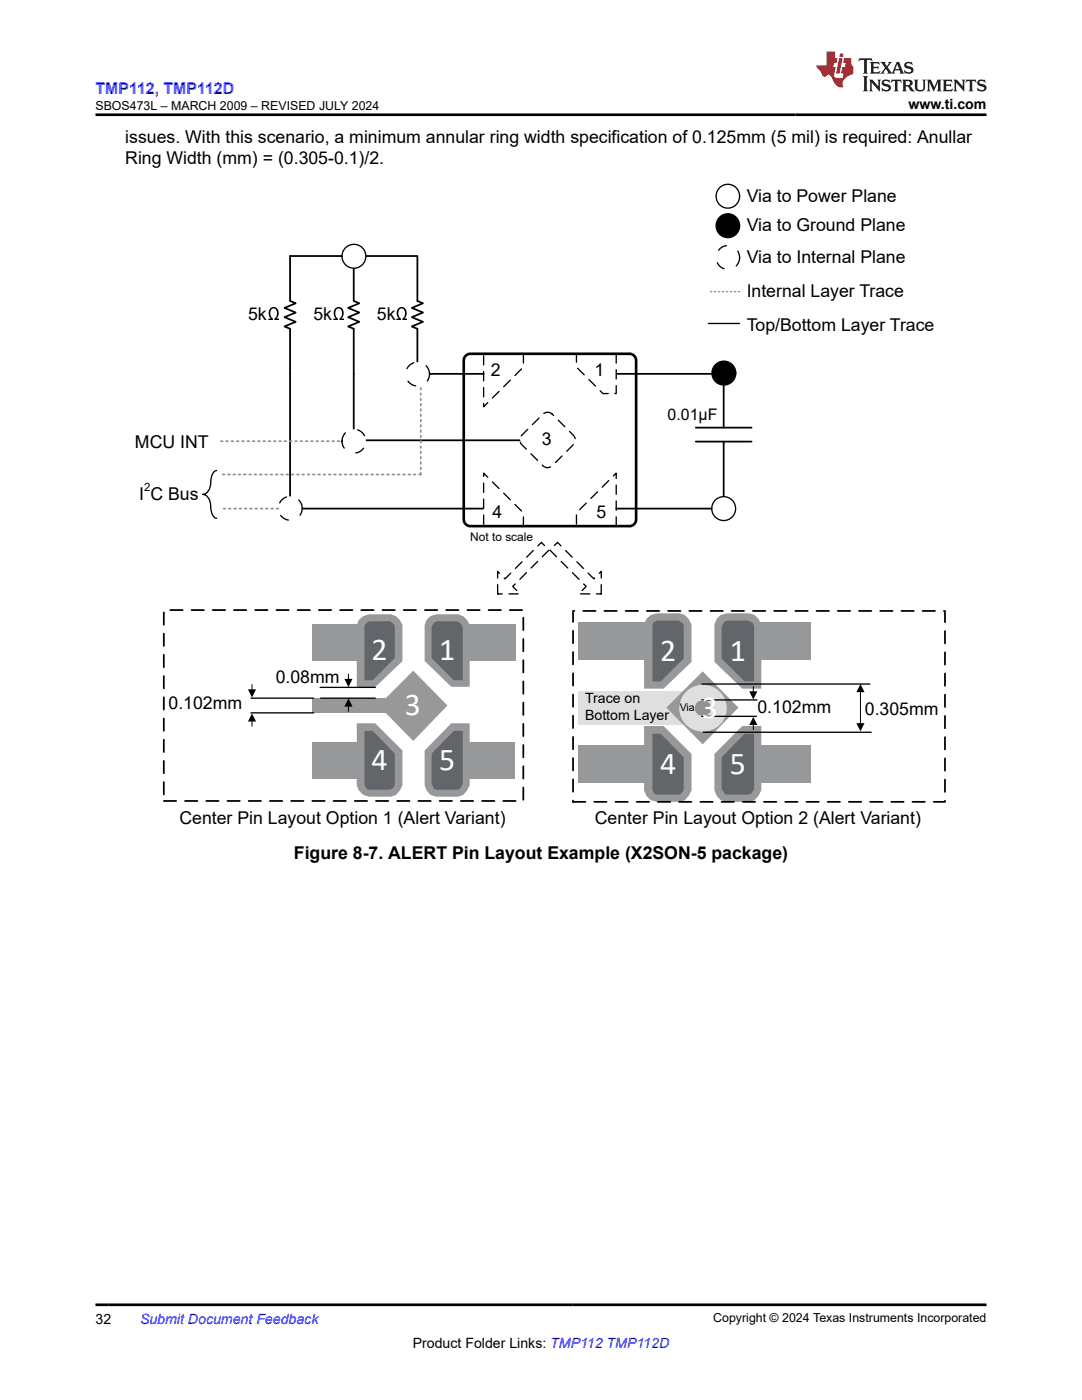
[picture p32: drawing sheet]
<svg xmlns="http://www.w3.org/2000/svg" width="216mm" height="279mm" viewBox="0 0 216 279" stroke-linecap="round" stroke-linejoin="round" font-family="sans-serif">
<defs><g id="words">
<g font-size="6.3" fill="#fff">
<text x="74.1" y="131.8">2</text>
<text x="87.6" y="131.8">1</text>
<text x="131.7" y="131.8">2</text>
<text x="145.6" y="131.8">1</text>
<text x="80.8" y="142.8">3</text>
<text x="140.1" y="143.2">3</text>
<text x="74.1" y="153.6">4</text>
<text x="87.6" y="153.6">5</text>
<text x="131.7" y="154.4">4</text>
<text x="145.6" y="154.4">5</text>
</g>
<g font-size="3.5">
<text x="25" y="28.5">issues. With this scenario, a minimum annular ring width specification of 0.125mm (5 mil) is required: Anullar</text>
<text x="25" y="32.8">Ring Width (mm) = (0.305-0.1)/2.</text>
<text x="149" y="40.2">Via to Power Plane</text>
<text x="149" y="46.1">Via to Ground Plane</text>
<text x="149" y="52.5">Via to Internal Plane</text>
<text x="149" y="59.3">Internal Layer Trace</text>
<text x="49.5" y="63.8">5k</text>
<text x="62.5" y="63.9">5k</text>
<text x="75.2" y="63.8">5k</text>
<text x="149" y="66">Top/Bottom Layer Trace</text>
<text x="98" y="75">2</text>
<text x="118.6" y="75">1</text>
<text x="26.9" y="89.4">MCU INT</text>
<text x="108.1" y="88.9">3</text>
<text x="27.8" y="99.7">I C Bus</text>
<text x="98.3" y="103.3">4</text>
<text x="119" y="103.3">5</text>
<text x="55" y="136.4">0.08mm</text>
<text x="33.6" y="141.5">0.102mm</text>
<text x="151.1" y="142.2">0.102mm</text>
<text x="172.6" y="142.7">0.305mm</text>
<text x="35.8" y="164.4">Center Pin Layout Option 1 (Alert Variant)</text>
<text x="118.7" y="164.5">Center Pin Layout Option 2 (Alert Variant)</text>
<text x="58.6" y="171.4">Figure 8-7. ALERT Pin Layout Example (X2SON-5 package)</text>
</g>
<text font-size="3.2" fill="#00f" x="19" y="18.7">TMP112, TMP112D</text>
<text font-size="3.2" x="133.2" y="83.9">0.01µF</text>
<g font-size="2.8">
<text x="181.3" y="21.8">www.ti.com</text>
<text x="116.7" y="140.4">Trace on</text>
<text x="116.7" y="143.8">Bottom Layer</text>
<text x="19" y="264.2">32</text>
<text x="82.4" y="269">Product Folder Links: TMP112 TMP112D</text>
</g>
<text font-size="2.8" fill="#00f" x="27.9" y="264.2">Submit Document Feedback</text>
<g font-size="2.5">
<text x="19.1" y="21.9">SBOS473L – MARCH 2009 – REVISED JULY 2024</text>
<text x="142.3" y="263.9">Copyright © 2024 Texas Instruments Incorporated</text>
</g>
<text font-size="2.4" x="93.8" y="108">Not to scale</text>
<text font-size="2.3" x="28.8" y="98">2</text>
<text font-size="2.1" x="135.6" y="142">Via</text>
</g></defs>
<path d="M115 70.6h8v7.9h-2.7l-5.3-5.2z" fill="none" stroke="#000" stroke-width=".26" stroke-dasharray="1.9 1.3"/>
<path d="M96.5 70.6h7.9v2.7l-7.9 7.9z" fill-rule="evenodd" fill="#fff"/>
<path d="M96.5 70.6h7.9v2.7l-7.9 7.9z" fill="none" stroke="#000" stroke-width=".26" stroke-dasharray="1.9 1.3"/>
<path d="M104.1 86.9l4.2-4.2a1.32 1.32 0 0 1 1.9 0l4.2 4.2a1.32 1.32 0 0 1 0 1.8l-4.2 4.2a1.32 1.32 0 0 1-1.9 0l-4.2-4.2a1.32 1.32 0 0 1 0-1.8z" fill-rule="evenodd" fill="#fff"/>
<path d="M104.1 86.9l4.2-4.2a1.32 1.32 0 0 1 1.9 0l4.2 4.2a1.32 1.32 0 0 1 0 1.8l-4.2 4.2a1.32 1.32 0 0 1-1.9 0l-4.2-4.2a1.32 1.32 0 0 1 0-1.8z" fill="none" stroke="#000" stroke-width=".26" stroke-dasharray="1.9 1.3"/>
<path d="M96.5 94.4l7.9 8v2.6h-7.9z" fill-rule="evenodd" fill="#fff"/>
<path d="M96.5 94.4l7.9 8v2.6h-7.9z" fill="none" stroke="#000" stroke-width=".26" stroke-dasharray="1.9 1.3"/>
<path d="M123 94.4v10.6h-8v-2.6z" fill-rule="evenodd" fill="#fff"/>
<path d="M123 94.4v10.6h-8v-2.6z" fill="none" stroke="#000" stroke-width=".26" stroke-dasharray="1.9 1.3"/>
<path d="M93.1 70.9l.8-.3h31.7a1.32 1.32 0 0 1 1.3 1.3v31.8a1.32 1.32 0 0 1-1.3 1.3h-31.7a1.32 1.32 0 0 1-1.4-1.3v-31.8l.1-.4z" fill="none" stroke="#000" stroke-width=".53"/>
<path d="M123.2 74.6h20.9M144.4 77v8.3M138.8 88.1h11.2M138.8 85.3h11.2M144.4 88.1v11.2M123 101.5h20.9" fill="none" stroke="#000" stroke-width=".35"/>
<circle cx="144.4" cy="74.5" r="2.38" fill="#000"/>
<circle cx="144.4" cy="74.5" r="2.38" fill="none" stroke="#000" stroke-width=".26"/>
<circle cx="144.4" cy="101.5" r="2.38" fill="#fff"/>
<circle cx="144.4" cy="101.5" r="2.38" fill="none" stroke="#000" stroke-width=".26"/>
<path d="M70.6 51.2v8.9l1.1 .4-2.2 1 2.2 .9-2.2 .9 2.2 .9-2.2 1 1.1 .4v22.3h33.1M83.3 51.1h-25.4v9l1.1 .4-2.2 1 2.2 .9-2.2 .9 2.2 .9-2.2 1 1.1 .4v35.9h38.5M83.3 51.2v8.9l1.1 .4-2.2 1 2.2 .9-2.2 .9 2.2 .9-2.2 1 1.1 .4v9h13.2" fill="none" stroke="#000" stroke-width=".35"/>
<circle cx="70.6" cy="51.1" r="2.38" fill="#fff"/>
<circle cx="70.6" cy="51.1" r="2.38" fill="none" stroke="#000" stroke-width=".26"/>
<path d="M71.9 88.1h-28.5" fill="none" stroke="#919191" stroke-width=".35" stroke-dasharray=".4 .7"/>
<circle cx="70.6" cy="88.1" r="2.38" fill="#fff"/>
<path d="M68.2 88.1a2.38 2.38 0 0 1 3.5-2.2 2.38 2.38 0 0 1 .4 4 2.38 2.38 0 0 1-3.8-1.3l-.1-.5" fill="none" stroke="#000" stroke-width=".26" stroke-dasharray="1.9 2.6"/>
<circle cx="83.3" cy="74.7" r="2.38" fill="#fff"/>
<path d="M85.7 74.7a2.38 2.38 0 0 0-3.4-2.2 2.38 2.38 0 0 0-.5 4 2.38 2.38 0 0 0 3.8-1.3l.1-.5" fill="none" stroke="#000" stroke-width=".26" stroke-dasharray="1.9 2.6"/>
<circle cx="57.9" cy="101.4" r="2.38" fill="#fff"/>
<path d="M60.3 101.4a2.38 2.38 0 0 0-3.4-2.1 2.38 2.38 0 0 0-.5 4 2.38 2.38 0 0 0 3.8-1.3l.1-.6" fill="none" stroke="#000" stroke-width=".26" stroke-dasharray="1.9 2.6"/>
<path d="M84 94.7h-39.6M84 94.7v-17.7M55.5 101.5h-11.4" fill="none" stroke="#919191" stroke-width=".35" stroke-dasharray=".4 .7"/>
<path d="M43.2 93.9a2.13 2.13 0 0 0-1.2 2.4 2.11 2.11 0 0 1-1.5 2.4 2.11 2.11 0 0 1 1.5 2.4 2.13 2.13 0 0 0 1.2 2.3" fill="none" stroke="#000" stroke-width=".26"/>
<g fill="#97989a">
<path d="M62.3 139.3h15.2v2.8h-15.2z" fill-rule="evenodd"/>
<path d="M71.2 144.3h3.7l5.4 5.5v6.9l-.5 1-.8 .9-1 .4h-4.4l-1.1-.4-.9-.9-.4-1z" fill-rule="evenodd"/>
<path d="M71.6 123.7l.9-.7 1.1-.4h4.4l1 .4 .8 .7 .5 1v7.3l-5.4 5.1h-3.7v-12.4z" fill-rule="evenodd"/>
<path d="M90 144.3h3.7v12.4l-.5 1-.7 .9-1.1 .4h-4.4l-1.1-.4-.8-.9-.4-1v-6.9z" fill-rule="evenodd"/>
<path d="M85.1 123.7l.8-.7 1.1-.4h4.4l1.1 .4 .7 .7 .5 1v12.4h-3.7l-5.3-5.2v-7.2z" fill-rule="evenodd"/>
<path d="M75.5 140.8l7-6.9 6.8 6.9-6.8 7.1z" fill-rule="evenodd"/>
<path d="M73.6 149.6h4.3v4.3h-4.3z" fill-rule="evenodd"/>
<path d="M87.1 149.6h4.2v4.3h-4.2z" fill-rule="evenodd"/>
<path d="M87.1 127.8h4.2v4.2h-4.2z" fill-rule="evenodd"/>
<path d="M73.6 127.8h4.3v4.2h-4.3z" fill-rule="evenodd"/>
</g>
<g fill="#62656a">
<path d="M72.7 145.9h1.7l4.4 4.5v6.1l-.1 .5-.5 .5-.4 .1h-4.1l-.5-.1-.4-.5-.1-.5z" fill-rule="evenodd"/>
<path d="M73.2 124.2l.5-.2h4.1l.9 .6 .1 .5v6.2l-4.4 4.4h-1.7v-10.6l.1-.5z" fill-rule="evenodd"/>
<path d="M90.6 145.9h1.7v10.4a1.56 1.56 0 0 1-1.1 1.3h-3.9l-.7-.1-.5-1v-6.1z" fill-rule="evenodd"/>
<path d="M86.6 124.2l.7-.2h3.9l.9 .6 .2 .5v10.6h-1.7l-4.5-4.4v-6.2z" fill-rule="evenodd"/>
</g>
<g fill="#97989a">
<path d="M62.3 148.1h9.2v7.3h-9.2z" fill-rule="evenodd"/>
<path d="M62.3 124.5h9.8v7.2h-9.8z" fill-rule="evenodd"/>
<path d="M93.1 124.5h9.8v7.3h-9.8z" fill-rule="evenodd"/>
<path d="M92.8 148.2h9.8v7.3h-9.8z" fill-rule="evenodd"/>
</g>
<path d="M50.1 139.3h12.5M63.9 137.2h11M64 139.3h10.9M50.1 142.3h12.5" fill="none" stroke="#000" stroke-width=".26"/>
<path d="M50.3 136.6v1.1M69.5 134.5v1.1M50.3 143.9v1M69.5 140.9v1.1" fill="none" stroke="#000" stroke-width=".2"/>
<path d="M49.5 137.6h1.6l-.8 1.6zM68.7 135.5h1.6l-.8 1.6zM50.3 142.4l.8 1.6h-1.6zM69.5 139.4l.8 1.6h-1.6z" fill="#000"/>
<path d="M32.7 121.8h71.7v38.1h-71.7z" fill="none" stroke="#000" stroke-width=".35" stroke-dasharray="2.5 1.8"/>
<path d="M115.3 137.9h22.3v6.7h-22.3z" fill-rule="evenodd" fill="#dfdfdf"/>
<g fill="#97989a">
<path d="M128.5 144.9h3.9l5.6 5.6v7.2l-.6 1.1-.7 .9-1.1 .3h-4.5l-1.2-.3-.9-.9-.5-1.1z" fill-rule="evenodd"/>
<path d="M129 123.5l.9-.8 1.2-.3h4.5l1.1 .3 .7 .8 .6 1.1v7.5l-5.6 5.3h-3.9v-12.8z" fill-rule="evenodd"/>
<path d="M142.6 150.5l5.5-5.6h3.8v12.8l-.5 1.1-.8 .9-1 .3h-4.6l-1.2-.3-.8-.9-.4-1.1z" fill-rule="evenodd"/>
<path d="M143 123.5l.8-.8 1.2-.3h4.6l1 .3 .8 .8 .5 1.1v12.8h-3.8l-5.5-5.3v-7.5z" fill-rule="evenodd"/>
</g>
<circle cx="140.2" cy="141.2" r="4.5" fill="#cbcbcb"/>
<circle cx="140.2" cy="141.2" r="1.46" fill="#a5958c"/>
<g fill="#97989a">
<path d="M133 141.2l7.2-7.2 7.1 7.2-7.1 7.4z" fill-rule="evenodd"/>
<path d="M131.1 150.3h4.4v4.5h-4.4z" fill-rule="evenodd"/>
<path d="M145.1 150.3h4.4v4.5h-4.4z" fill-rule="evenodd"/>
<path d="M145.1 127.8h4.4v4.3h-4.4z" fill-rule="evenodd"/>
<path d="M131.1 127.8h4.4v4.3h-4.4z" fill-rule="evenodd"/>
</g>
<g fill="#62656a">
<path d="M130.2 146.4h1.7l4.5 4.7v6.4l-.1 .4-.5 .6-.4 .1h-4.2l-.6-.1-.3-.6-.1-.4z" fill-rule="evenodd"/>
<path d="M130.6 124.1l.6-.2h4.2l.9 .5 .1 .6v6.4l-4.5 4.6h-1.7v-11l.1-.6z" fill-rule="evenodd"/>
<path d="M148.6 146.4h1.9v11a1.52 1.52 0 0 1-1.3 1.2l-4.6-.1-.6-1v-6.4z" fill-rule="evenodd"/>
<path d="M144.6 124.1l.6-.2h4l1 .5 .3 .6v11h-1.9l-4.6-4.6v-6.4z" fill-rule="evenodd"/>
</g>
<circle cx="140.3" cy="141.3" r="4.7" fill="#dfdfdf"/>
<g fill="#97989a">
<path d="M115.3 124.2h13.8v7.5h-13.8z" fill-rule="evenodd"/>
<path d="M151.6 124.2h10.2v7.5h-10.2z" fill-rule="evenodd"/>
<path d="M115.3 148.7h13.8v7.5h-13.8z" fill-rule="evenodd"/>
<path d="M151.6 148.7h10.2v7.5h-10.2z" fill-rule="evenodd"/>
</g>
<path d="M140 139.7h11.1M140.1 136.5h33.5M140 143h11M140.3 146.1h33.5" fill="none" stroke="#000" stroke-width=".26"/>
<path d="M150.3 137v1.1M171.7 138.1v6.3M150.3 144.6v1" fill="none" stroke="#000" stroke-width=".2"/>
<path d="M149.5 138h1.6l-.8 1.6zM171.7 136.5l.8 1.6h-1.6zM150.3 143.1l.8 1.6h-1.6zM170.9 144.3h1.6l-.8 1.6z" fill="#000"/>
<path d="M114.3 121.9h74.3v38.1h-74.3z" fill="none" stroke="#000" stroke-width=".35" stroke-dasharray="2.5 1.8"/>
<circle cx="140.3" cy="141.3" r="1.61" fill="#919191"/>
<path d="M147.6 58.2h-6.3" fill="none" stroke="#919191" stroke-width=".26" stroke-dasharray=".3 .5"/>
<path d="M141.3 64.6h6.3" fill="none" stroke="#000" stroke-width=".26"/>
<circle cx="145.2" cy="39.2" r="2.35" fill="#fff"/>
<circle cx="145.2" cy="39.2" r="2.35" fill="none" stroke="#000" stroke-width=".26"/>
<circle cx="145.2" cy="51.4" r="2.35" fill="#fff"/>
<path d="M147.6 51.4a2.35 2.35 0 0 1-3.4 2.1 2.35 2.35 0 0 1-.4-4 2.35 2.35 0 0 1 3.7 1.3l.1 .6" fill="none" stroke="#000" stroke-width=".26" stroke-dasharray="1.9 2.6"/>
<circle cx="145.2" cy="45.1" r="2.35" fill="#000"/>
<circle cx="145.2" cy="45.1" r="2.35" fill="none" stroke="#000" stroke-width=".26"/>
<path d="M109.7 109.8l1.5-1.6 7.3 7.3 1.5-1.5v4.5h-4.5l1.5-1.5z" fill-rule="evenodd" fill="#fff"/>
<path d="M109.7 109.8l1.5-1.6 7.3 7.3 1.5-1.5v4.5h-4.5l1.5-1.5z" fill="none" stroke="#000" stroke-width=".26" stroke-dasharray="1.9 1.3"/>
<path d="M99.3 114l1.5 1.5 7.2-7.3 1.6 1.6-7.3 7.2 1.5 1.5h-4.5z" fill-rule="evenodd" fill="#fff"/>
<path d="M99.3 114l1.5 1.5 7.2-7.3 1.6 1.6-7.3 7.2 1.5 1.5h-4.5z" fill="none" stroke="#000" stroke-width=".26" stroke-dasharray="1.9 1.3"/>
<path d="M171.5 11.6l-.2 .6 .5-.2h.6v.1v2.2l-.2 .4h1l-.2-.4v-2.2v-.1h.5l.6 .2-.2-.6zM173.6 12.4l.2 .3v1.6l-.2 .4h1.9l.1-.6a1.08 1.08 0 0 1-1.3 .2v-.7h.6l.4 .2v-.7l-.4 .2h-.6v-.5l.2-.2a1 1 0 0 1 1 .3l-.1-.5zM175.7 12.4l.9 1.1-1 1.2h.9l-.2-.2 .5-.8 .4 .8-.2 .2h1.6l-.2-.2 .2-.5h.9l.1 .5-.1 .2h.9l-.2-.4-.8-1.9h-.5l-.9 2.1-.9-1.1 .9-1h-.8l.2 .2-.4 .6-.4-.6 .2-.2zM179 12.8l.4 1h-.7zM180.7 12.5a.65 .65 0 0 0-.2 .7 .65 .65 0 0 0 .6 .5l.6 .1 .1 .3a.79 .79 0 0 1-.7 .4 .79 .79 0 0 1-.7-.5l.1 .7 .2-.1a.93 .93 0 0 0 1.1 0 .93 .93 0 0 0 .4-.9 1.46 1.46 0 0 0-1.2-.6l-.1-.3a1.09 1.09 0 0 1 1.2 .2l-.2-.6-.1 .1-.5-.2zM172.2 15.2l.2 .4v2.2l-.2 .4h1l-.2-.4v-2.2l.2-.4zM173.4 15.9l.2 .4v1.5l-.2 .4h.8l-.3-.4 .1-1.3 1.6 1.8v-2l.2-.4h-.7l.1 .2 .1 1.1-1.2-1.3zM176.2 16a.65 .65 0 0 0-.2 .8 .65 .65 0 0 0 .6 .4l.6 .2 .1 .2a.79 .79 0 0 1-.7 .4 .79 .79 0 0 1-.7-.5l.1 .7 .2-.1a.93 .93 0 0 0 1.1 .1 .93 .93 0 0 0 .4-1 1.46 1.46 0 0 0-1.2-.5l-.1-.4a1.09 1.09 0 0 1 1.2 .2l-.1-.6-.2 .1-.5-.1zM177.9 15.9l-.1 .6a.63 .63 0 0 1 .8-.3v1.6l-.3 .4h1l-.2-.4v-1.6a.66 .66 0 0 1 .8 .3l-.1-.6zM180 15.9l.2 .4v1.5l-.2 .4h1l-.2-.2-.1-.7h.5l.1 .2a.79 .79 0 0 0 1.2 .6l-1-.9a.61 .61 0 0 0 .6-.6 .61 .61 0 0 0-.5-.7zM180.8 16.2h.1a.47 .47 0 0 1 .5 .1 .47 .47 0 0 1 .1 .5l-.1 .1-.7 .1zM182.3 15.9l.2 .2a2.27 2.27 0 0 0 .4 2 1.04 1.04 0 0 0 1.7-.7v-1.3l.2-.2h-.8l.2 .4v1.1a.6 .6 0 0 1-.6 .6 .6 .6 0 0 1-.6-.6v-1.1l.3-.4zM184.9 15.9l.2 .4v1.5l-.2 .4h.8l-.3-.4v-1.4l.9 1.9 .9-1.9v1.4l-.3 .4h1l-.2-.4v-1.5l.2-.4h-.8l-.7 1.5-.6-1.5zM188.1 15.9l.2 .4v1.5l-.2 .4h1.9l.1-.6a1.09 1.09 0 0 1-1.3 .2v-.7h.6l.4 .2v-.6l-.4 .2h-.6v-.6l.2-.1a1.01 1.01 0 0 1 1 .3l-.1-.6zM190.2 15.9l.3 .4v1.5l-.3 .4h.8l-.2-.4v-1.3l1.6 1.8v-2l.2-.4h-.7l.2 .2v1.1l-1.2-1.3zM192.8 15.9l-.1 .6a.63 .63 0 0 1 .8-.3v1.6l-.3 .4h1l-.2-.4v-1.6a.66 .66 0 0 1 .8 .3l-.1-.6zM195.2 16a.65 .65 0 0 0-.2 .8 .65 .65 0 0 0 .6 .4l.6 .2 .2 .2a.79 .79 0 0 1-.7 .4 .79 .79 0 0 1-.7-.5l.1 .7 .2-.1a.93 .93 0 0 0 1 .1 .93 .93 0 0 0 .5-1 1.46 1.46 0 0 0-1.3-.5v-.4a1.09 1.09 0 0 1 1.2 .2l-.2-.6-.2 .1-.5-.1z" fill="#231f20"/>
<path d="M164.9 10.3v2.7h-2l.1 .4 .8 1a.95 .95 0 0 0 1 .9 .59 .59 0 0 1 .5-.4 .59 .59 0 0 1 .5 .3l.4 .8a1.59 1.59 0 0 0 2.1 1.4 1.61 1.61 0 0 1 1-2.3l1-.3-.1-1.5a1.59 1.59 0 0 1-.3-1.7h-1.5l-.2 .9h.6l-.2 .9h-.5l-.2 .9v.3l.4 .1-.1 .9h-.7a.73 .73 0 0 1-1-.7l.3-1.5h-.5l.1-.9h.5l.2-.9h-.5v-1.3zM167.4 11.6l-.6 3.1h.7l.6-3.1zM167.6 10.7l-.1 .6h.7l.1-.6z" fill="#ed1c24"/>
<path d="M19 22.9h177.8M19 260.4h177.8" fill="none" stroke="#000" stroke-width=".53"/>
<use href="#words"/>
</svg>
